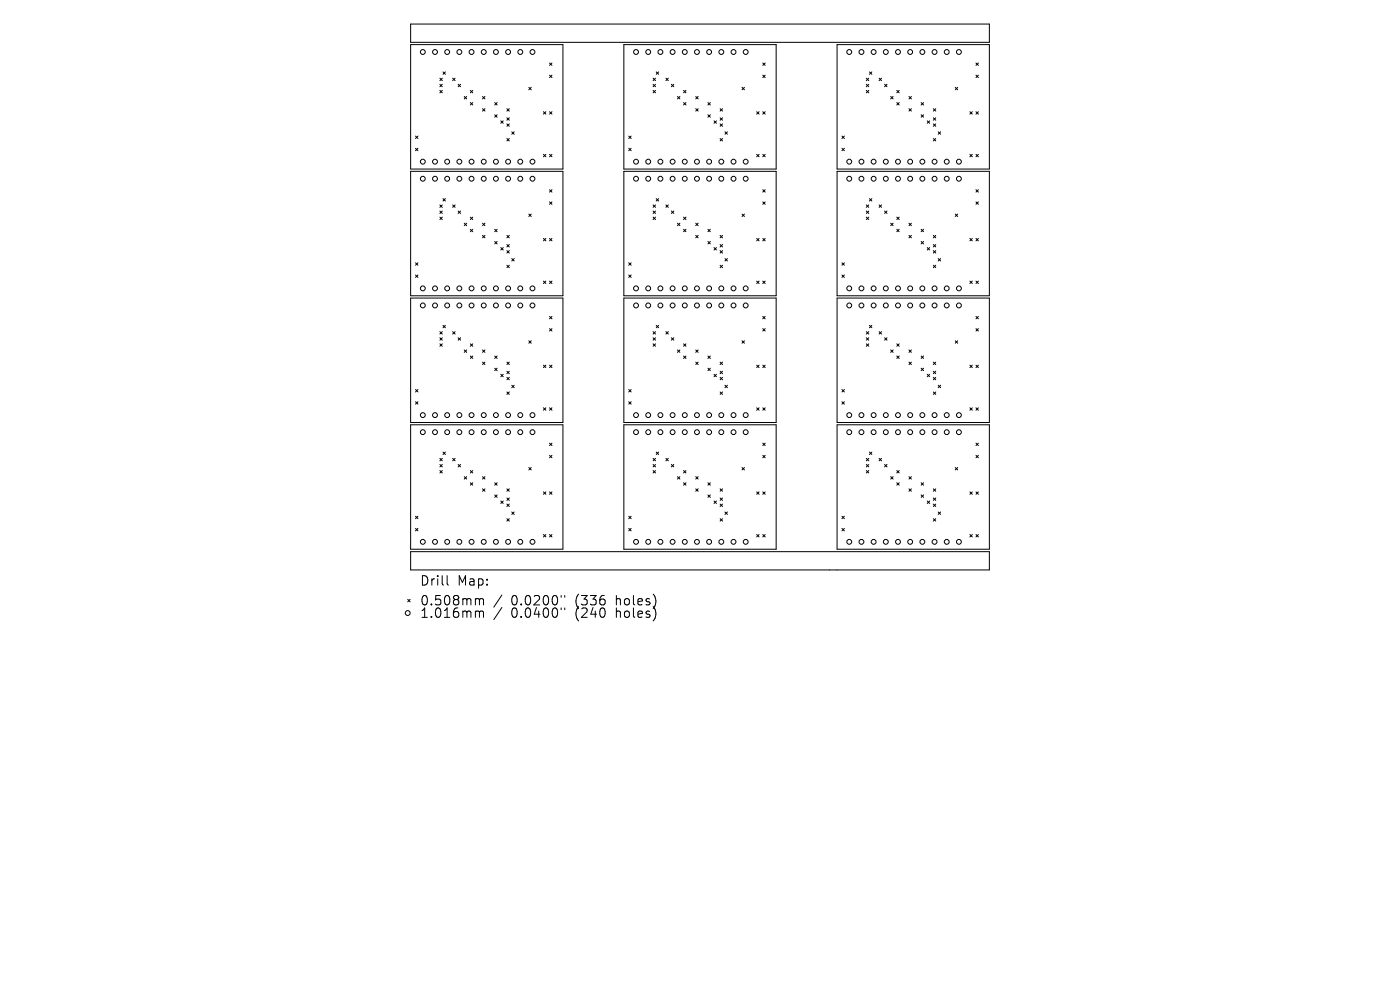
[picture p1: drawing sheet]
<svg xmlns="http://www.w3.org/2000/svg" width="297mm" height="210mm" viewBox="0 0 297 210" stroke-linecap="round" stroke-linejoin="round" font-family="sans-serif">
<defs><g id="words">
<g font-size="2.8">
<text x="89" y="124.5">Drill</text>
<text x="97" y="124.5">Map:</text>
<text x="89" y="128.7">0.508mm</text>
<text x="89" y="131.3">1.016mm</text>
<text x="108.5" y="128.7">0.0200&quot;</text>
<text x="108.5" y="131.3">0.0400&quot;</text>
<text x="122.2" y="128.7">(336</text>
<text x="122.2" y="131.3">(240</text>
<text x="131" y="128.7">holes)</text>
<text x="131" y="131.3">holes)</text>
</g>
</g></defs>
<g fill="none" stroke="#000" stroke-width=".21">
<path d="M87.1 9.5h32.3v26.4h-32.3zM87.1 5.1h122.8v3.9h-122.8zM93.3 16.6l.5 .5M93.3 17.9l.5 .5M93.3 19.2l.5 .5M93.8 16.6l-.5 .5M93.8 17.9l-.5 .5M93.8 19.2l-.5 .5M94 15.3l.5 .5M94.5 15.3l-.5 .5M96 16.6l.5 .5M96.5 16.6l-.5 .5"/>
<path d="M97.2 17.9l.5 .5M97.7 17.9l-.5 .5M99.8 19.2l.5 .5M100.3 19.2l-.5 .5M112.2 18.5l.5 .5M112.7 18.5l-.5 .5M116.6 13.4l.5 .5M116.6 15.9l.5 .6M117.1 15.9l-.5 .6M117.1 13.4l-.5 .5M132.3 9.5h32.4v26.4h-32.4zM138.5 16.6l.6 .5"/>
<path d="M138.5 17.9l.6 .5M138.5 19.2l.6 .5M139.1 16.6l-.6 .5M139.1 17.9l-.6 .5M139.1 19.2l-.6 .5M139.2 15.3l.5 .5M139.7 15.3l-.5 .5M141.3 16.6l.5 .5M141.8 16.6l-.5 .5M142.4 17.9l.5 .5M142.9 17.9l-.5 .5M145 19.2l.5 .5"/>
<path d="M145.5 19.2l-.5 .5M157.4 18.5l.5 .5M157.9 18.5l-.5 .5M161.8 13.4l.5 .5M161.8 15.9l.5 .6M162.3 15.9l-.5 .6M162.3 13.4l-.5 .5M177.6 9.5h32.3v26.4h-32.3zM183.8 16.6l.5 .5M183.8 17.9l.5 .5M183.8 19.2l.5 .5M184.3 16.6l-.5 .5"/>
<path d="M184.3 17.9l-.5 .5M184.3 19.2l-.5 .5M184.4 15.3l.6 .5M185 15.3l-.6 .5M186.5 16.6l.5 .5M187 16.6l-.5 .5M187.7 17.9l.5 .5M188.2 17.9l-.5 .5M190.2 19.2l.6 .5M190.8 19.2l-.6 .5M202.7 18.5l.5 .5M203.2 18.5l-.5 .5"/>
<path d="M207 13.4l.6 .5M207 15.9l.6 .6M207.6 15.9l-.6 .6M207.6 13.4l-.6 .5M87.1 36.3h32.3v26.4h-32.3zM88.1 28.9l.6 .5M88.1 31.5l.6 .5M88.7 28.9l-.6 .5M88.7 31.5l-.6 .5M98.5 20.5l.5 .5M99 20.5l-.5 .5M99.8 21.8l.5 .5"/>
<path d="M100.3 21.8l-.5 .5M102.4 23.1l.5 .5M102.4 20.5l.5 .5M102.9 20.5l-.5 .5M102.9 23.1l-.5 .5M104.9 24.3l.6 .6M104.9 21.8l.6 .5M105.5 21.8l-.6 .5M105.5 24.3l-.6 .6M106.2 25.6l.6 .6M106.8 25.6l-.6 .6M107.5 23.1l.5 .5"/>
<path d="M107.5 25l.5 .5M107.5 26.3l.5 .5M107.5 29.4l.5 .5M108 23.1l-.5 .5M108 25l-.5 .5M108 26.3l-.5 .5M108 29.4l-.5 .5M108.6 28l.5 .5M109.1 28l-.5 .5M115.3 32.7l.5 .6M115.3 23.7l.5 .5M115.8 23.7l-.5 .5"/>
<path d="M115.8 32.7l-.5 .6M116.6 23.7l.5 .5M116.6 32.7l.5 .6M117.1 23.7l-.5 .5M117.1 32.7l-.5 .6M132.3 36.3h32.4v26.4h-32.4zM133.4 28.9l.5 .5M133.4 31.5l.5 .5M133.9 28.9l-.5 .5M133.9 31.5l-.5 .5M143.7 20.5l.5 .5M144.2 20.5l-.5 .5"/>
<path d="M145 21.8l.5 .5M145.5 21.8l-.5 .5M147.6 20.5l.5 .5M147.6 23.1l.5 .5M148.1 20.5l-.5 .5M148.1 23.1l-.5 .5M150.2 21.8l.5 .5M150.2 24.3l.5 .6M150.7 21.8l-.5 .5M150.7 24.3l-.5 .6M151.5 25.6l.5 .6M152 25.6l-.5 .6"/>
<path d="M152.8 23.1l.5 .5M152.8 25l.5 .5M152.8 26.3l.5 .5M152.8 29.4l.5 .5M153.3 23.1l-.5 .5M153.3 25l-.5 .5M153.3 26.3l-.5 .5M153.3 29.4l-.5 .5M153.8 28l.5 .5M154.3 28l-.5 .5M160.5 32.7l.5 .6M160.5 23.7l.5 .5"/>
<path d="M161 32.7l-.5 .6M161 23.7l-.5 .5M161.8 23.7l.5 .5M161.8 32.7l.5 .6M162.3 23.7l-.5 .5M162.3 32.7l-.5 .6M177.6 36.3h32.3v26.4h-32.3zM178.6 28.9l.5 .5M178.6 31.5l.5 .5M179.1 28.9l-.5 .5M179.1 31.5l-.5 .5M189 20.5l.5 .5"/>
<path d="M189.5 20.5l-.5 .5M190.2 21.8l.6 .5M190.8 21.8l-.6 .5M192.8 23.1l.5 .5M192.8 20.5l.5 .5M193.3 20.5l-.5 .5M193.3 23.1l-.5 .5M195.4 24.3l.5 .6M195.4 21.8l.5 .5M195.9 21.8l-.5 .5M195.9 24.3l-.5 .6M196.7 25.6l.5 .6"/>
<path d="M197.2 25.6l-.5 .6M198 23.1l.5 .5M198 25l.5 .5M198 26.3l.5 .5M198 29.4l.5 .5M198.5 23.1l-.5 .5M198.5 25l-.5 .5M198.5 26.3l-.5 .5M198.5 29.4l-.5 .5M199 28l.6 .5M199.6 28l-.6 .5M205.8 32.7l.5 .6"/>
<path d="M205.8 23.7l.5 .5M206.3 32.7l-.5 .6M206.3 23.7l-.5 .5M207 23.7l.6 .5M207 32.7l.6 .6M207.6 23.7l-.6 .5M207.6 32.7l-.6 .6M88.1 55.7l.6 .6M88.1 58.3l.6 .6M88.7 55.7l-.6 .6M88.7 58.3l-.6 .6M93.3 43.5l.5 .5"/>
<path d="M93.3 44.8l.5 .5M93.3 46.1l.5 .5M93.8 43.5l-.5 .5M93.8 44.8l-.5 .5M93.8 46.1l-.5 .5M94 42.1l.5 .5M94.5 42.1l-.5 .5M96 43.5l.5 .5M96.5 43.5l-.5 .5M97.2 44.8l.5 .5M97.7 44.8l-.5 .5M98.5 47.3l.5 .6"/>
<path d="M99 47.3l-.5 .6M99.8 48.6l.5 .6M99.8 46.1l.5 .5M100.3 46.1l-.5 .5M100.3 48.6l-.5 .6M102.4 49.9l.5 .5M102.4 47.3l.5 .6M102.9 47.3l-.5 .6M102.9 49.9l-.5 .5M104.9 48.6l.6 .6M104.9 51.2l.6 .5M105.5 48.6l-.6 .6"/>
<path d="M105.5 51.2l-.6 .5M106.2 52.5l.6 .5M106.8 52.5l-.6 .5M107.5 49.9l.5 .5M107.5 51.9l.5 .5M107.5 53.2l.5 .5M107.5 56.3l.5 .5M108 49.9l-.5 .5M108 51.9l-.5 .5M108 53.2l-.5 .5M108 56.3l-.5 .5M108.6 54.8l.5 .6"/>
<path d="M109.1 54.8l-.5 .6M112.2 45.4l.5 .5M112.7 45.4l-.5 .5M115.3 59.6l.5 .5M115.3 50.6l.5 .5M115.8 50.6l-.5 .5M115.8 59.6l-.5 .5M116.6 40.2l.5 .6M116.6 42.8l.5 .5M116.6 50.6l.5 .5M116.6 59.6l.5 .5M117.1 42.8l-.5 .5"/>
<path d="M117.1 40.2l-.5 .6M117.1 50.6l-.5 .5M117.1 59.6l-.5 .5M133.4 55.7l.5 .6M133.4 58.3l.5 .6M133.9 55.7l-.5 .6M133.9 58.3l-.5 .6M138.5 43.5l.6 .5M138.5 44.8l.6 .5M138.5 46.1l.6 .5M139.1 43.5l-.6 .5M139.1 44.8l-.6 .5"/>
<path d="M139.1 46.1l-.6 .5M139.2 42.1l.5 .5M139.7 42.1l-.5 .5M141.3 43.5l.5 .5M141.8 43.5l-.5 .5M142.4 44.8l.5 .5M142.9 44.8l-.5 .5M143.7 47.3l.5 .6M144.2 47.3l-.5 .6M145 48.6l.5 .6M145 46.1l.5 .5M145.5 46.1l-.5 .5"/>
<path d="M145.5 48.6l-.5 .6M147.6 47.3l.5 .6M147.6 49.9l.5 .5M148.1 47.3l-.5 .6M148.1 49.9l-.5 .5M150.2 51.2l.5 .5M150.2 48.6l.5 .6M150.7 48.6l-.5 .6M150.7 51.2l-.5 .5M151.5 52.5l.5 .5M152 52.5l-.5 .5M152.8 49.9l.5 .5"/>
<path d="M152.8 51.9l.5 .5M152.8 53.2l.5 .5M152.8 56.3l.5 .5M153.3 49.9l-.5 .5M153.3 51.9l-.5 .5M153.3 53.2l-.5 .5M153.3 56.3l-.5 .5M153.8 54.8l.5 .6M154.3 54.8l-.5 .6M157.4 45.4l.5 .5M157.9 45.4l-.5 .5M160.5 59.6l.5 .5"/>
<path d="M160.5 50.6l.5 .5M161 50.6l-.5 .5M161 59.6l-.5 .5M161.8 40.2l.5 .6M161.8 42.8l.5 .5M161.8 50.6l.5 .5M161.8 59.6l.5 .5M162.3 40.2l-.5 .6M162.3 42.8l-.5 .5M162.3 50.6l-.5 .5M162.3 59.6l-.5 .5M178.6 55.7l.5 .6"/>
<path d="M178.6 58.3l.5 .6M179.1 55.7l-.5 .6M179.1 58.3l-.5 .6M183.8 43.5l.5 .5M183.8 44.8l.5 .5M183.8 46.1l.5 .5M184.3 43.5l-.5 .5M184.3 44.8l-.5 .5M184.3 46.1l-.5 .5M184.4 42.1l.6 .5M185 42.1l-.6 .5M186.5 43.5l.5 .5"/>
<path d="M187 43.5l-.5 .5M187.7 44.8l.5 .5M188.2 44.8l-.5 .5M189 47.3l.5 .6M189.5 47.3l-.5 .6M190.2 46.1l.6 .5M190.2 48.6l.6 .6M190.8 46.1l-.6 .5M190.8 48.6l-.6 .6M192.8 49.9l.5 .5M192.8 47.3l.5 .6M193.3 47.3l-.5 .6"/>
<path d="M193.3 49.9l-.5 .5M195.4 51.2l.5 .5M195.4 48.6l.5 .6M195.9 48.6l-.5 .6M195.9 51.2l-.5 .5M196.7 52.5l.5 .5M197.2 52.5l-.5 .5M198 49.9l.5 .5M198 51.9l.5 .5M198 53.2l.5 .5M198 56.3l.5 .5M198.5 49.9l-.5 .5"/>
<path d="M198.5 51.9l-.5 .5M198.5 53.2l-.5 .5M198.5 56.3l-.5 .5M199 54.8l.6 .6M199.6 54.8l-.6 .6M202.7 45.4l.5 .5M203.2 45.4l-.5 .5M205.8 50.6l.5 .5M205.8 59.6l.5 .5M206.3 50.6l-.5 .5M206.3 59.6l-.5 .5M207 40.2l.6 .6"/>
<path d="M207 42.8l.6 .5M207 50.6l.6 .5M207 59.6l.6 .5M207.6 42.8l-.6 .5M207.6 40.2l-.6 .6M207.6 50.6l-.6 .5M207.6 59.6l-.6 .5M87.1 63.2h32.3v26.4h-32.3zM93.3 70.4l.5 .5M93.3 71.6l.5 .6M93.3 72.9l.5 .6M93.8 70.4l-.5 .5"/>
<path d="M93.8 71.6l-.5 .6M93.8 72.9l-.5 .6M94 69l.5 .5M94.5 69l-.5 .5M96 70.4l.5 .5M96.5 70.4l-.5 .5M97.2 71.6l.5 .6M97.7 71.6l-.5 .6M98.5 74.2l.5 .5M99 74.2l-.5 .5M99.8 75.5l.5 .5M99.8 72.9l.5 .6"/>
<path d="M100.3 72.9l-.5 .6M100.3 75.5l-.5 .5M102.4 76.8l.5 .5M102.4 74.2l.5 .5M102.9 74.2l-.5 .5M102.9 76.8l-.5 .5M104.9 75.5l.6 .5M104.9 78.1l.6 .5M105.5 75.5l-.6 .5M105.5 78.1l-.6 .5M106.2 79.4l.6 .5M106.8 79.4l-.6 .5"/>
<path d="M107.5 76.8l.5 .5M107.5 78.8l.5 .5M108 76.8l-.5 .5M108 78.8l-.5 .5M112.2 72.3l.5 .5M112.7 72.3l-.5 .5M115.3 77.5l.5 .5M115.8 77.5l-.5 .5M116.6 67.1l.5 .5M116.6 69.7l.5 .5M116.6 77.5l.5 .5M117.1 69.7l-.5 .5"/>
<path d="M117.1 67.1l-.5 .5M117.1 77.5l-.5 .5M132.3 63.2h32.4v26.4h-32.4zM138.5 70.4l.6 .5M138.5 71.6l.6 .6M138.5 72.9l.6 .6M139.1 70.4l-.6 .5M139.1 71.6l-.6 .6M139.1 72.9l-.6 .6M139.2 69l.5 .5M139.7 69l-.5 .5M141.3 70.4l.5 .5"/>
<path d="M141.8 70.4l-.5 .5M142.4 71.6l.5 .6M142.9 71.6l-.5 .6M143.7 74.2l.5 .5M144.2 74.2l-.5 .5M145 75.5l.5 .5M145 72.9l.5 .6M145.5 72.9l-.5 .6M145.5 75.5l-.5 .5M147.6 76.8l.5 .5M147.6 74.2l.5 .5M148.1 74.2l-.5 .5"/>
<path d="M148.1 76.8l-.5 .5M150.2 78.1l.5 .5M150.2 75.5l.5 .5M150.7 75.5l-.5 .5M150.7 78.1l-.5 .5M151.5 79.4l.5 .5M152 79.4l-.5 .5M152.8 76.8l.5 .5M152.8 78.8l.5 .5M153.3 76.8l-.5 .5M153.3 78.8l-.5 .5M157.4 72.3l.5 .5"/>
<path d="M157.9 72.3l-.5 .5M160.5 77.5l.5 .5M161 77.5l-.5 .5M161.8 67.1l.5 .5M161.8 69.7l.5 .5M161.8 77.5l.5 .5M162.3 69.7l-.5 .5M162.3 67.1l-.5 .5M162.3 77.5l-.5 .5M177.6 63.2h32.3v26.4h-32.3zM183.8 71.6l.5 .6M183.8 70.4l.5 .5"/>
<path d="M183.8 72.9l.5 .6M184.3 70.4l-.5 .5M184.3 71.6l-.5 .6M184.3 72.9l-.5 .6M184.4 69l.6 .5M185 69l-.6 .5M186.5 70.4l.5 .5M187 70.4l-.5 .5M187.7 71.6l.5 .6M188.2 71.6l-.5 .6M189 74.2l.5 .5M189.5 74.2l-.5 .5"/>
<path d="M190.2 75.5l.6 .5M190.2 72.9l.6 .6M190.8 72.9l-.6 .6M190.8 75.5l-.6 .5M192.8 76.8l.5 .5M192.8 74.2l.5 .5M193.3 74.2l-.5 .5M193.3 76.8l-.5 .5M195.4 78.1l.5 .5M195.4 75.5l.5 .5M195.9 75.5l-.5 .5M195.9 78.1l-.5 .5"/>
<path d="M196.7 79.4l.5 .5M197.2 79.4l-.5 .5M198 76.8l.5 .5M198 78.8l.5 .5M198.5 76.8l-.5 .5M198.5 78.8l-.5 .5M202.7 72.3l.5 .5M203.2 72.3l-.5 .5M205.8 77.5l.5 .5M206.3 77.5l-.5 .5M207 67.1l.6 .5M207 69.7l.6 .5"/>
<path d="M207 77.5l.6 .5M207.6 69.7l-.6 .5M207.6 67.1l-.6 .5M207.6 77.5l-.6 .5M87.1 90.1h32.3v26.4h-32.3zM88.1 82.6l.6 .5M88.1 85.2l.6 .5M88.7 82.6l-.6 .5M88.7 85.2l-.6 .5M93.3 97.2l.5 .6M93.3 98.5l.5 .5M93.3 99.8l.5 .5"/>
<path d="M93.8 97.2l-.5 .6M93.8 98.5l-.5 .5M93.8 99.8l-.5 .5M94 95.9l.5 .5M94.5 95.9l-.5 .5M96 97.2l.5 .6M96.5 97.2l-.5 .6M97.2 98.5l.5 .5M97.7 98.5l-.5 .5M99.8 99.8l.5 .5M100.3 99.8l-.5 .5M107.5 80l.5 .6"/>
<path d="M107.5 83.1l.5 .6M108 80l-.5 .6M108 83.1l-.5 .6M108.6 81.7l.5 .5M109.1 81.7l-.5 .5M112.2 99.2l.5 .5M112.7 99.2l-.5 .5M115.3 86.5l.5 .5M115.8 86.5l-.5 .5M116.6 86.5l.5 .5M116.6 94l.5 .5M116.6 96.6l.5 .5"/>
<path d="M117.1 96.6l-.5 .5M117.1 86.5l-.5 .5M117.1 94l-.5 .5M132.3 90.1h32.4v26.4h-32.4zM133.4 82.6l.5 .5M133.4 85.2l.5 .5M133.9 82.6l-.5 .5M133.9 85.2l-.5 .5M138.5 97.2l.6 .6M138.5 98.5l.6 .5M138.5 99.8l.6 .5M139.1 97.2l-.6 .6"/>
<path d="M139.1 98.5l-.6 .5M139.1 99.8l-.6 .5M139.2 95.9l.5 .5M139.7 95.9l-.5 .5M141.3 97.2l.5 .6M141.8 97.2l-.5 .6M142.4 98.5l.5 .5M142.9 98.5l-.5 .5M145 99.8l.5 .5M145.5 99.8l-.5 .5M152.8 80l.5 .6M152.8 83.1l.5 .6"/>
<path d="M153.3 80l-.5 .6M153.3 83.1l-.5 .6M153.8 81.7l.5 .5M154.3 81.7l-.5 .5M157.4 99.2l.5 .5M157.9 99.2l-.5 .5M160.5 86.5l.5 .5M161 86.5l-.5 .5M161.8 86.5l.5 .5M161.8 94l.5 .5M161.8 96.6l.5 .5M162.3 96.6l-.5 .5"/>
<path d="M162.3 86.5l-.5 .5M162.3 94l-.5 .5M177.6 90.1h32.3v26.4h-32.3zM178.6 82.6l.5 .5M178.6 85.2l.5 .5M179.1 82.6l-.5 .5M179.1 85.2l-.5 .5M183.8 98.5l.5 .5M183.8 97.2l.5 .6M183.8 99.8l.5 .5M184.3 97.2l-.5 .6M184.3 98.5l-.5 .5"/>
<path d="M184.3 99.8l-.5 .5M184.4 95.9l.6 .5M185 95.9l-.6 .5M186.5 97.2l.5 .6M187 97.2l-.5 .6M187.7 98.5l.5 .5M188.2 98.5l-.5 .5M190.2 99.8l.6 .5M190.8 99.8l-.6 .5M198 80l.5 .6M198 83.1l.5 .6M198.5 80l-.5 .6"/>
<path d="M198.5 83.1l-.5 .6M199 81.7l.6 .5M199.6 81.7l-.6 .5M202.7 99.2l.5 .5M203.2 99.2l-.5 .5M205.8 86.5l.5 .5M206.3 86.5l-.5 .5M207 86.5l.6 .5M207 94l.6 .5M207 96.6l.6 .5M207.6 96.6l-.6 .5M207.6 86.5l-.6 .5"/>
<path d="M207.6 94l-.6 .5M87.1 117h122.8v3.9h-122.8zM88.1 109.5l.6 .5M88.1 112.1l.6 .5M88.7 109.5l-.6 .5M88.7 112.1l-.6 .5M98.5 101.1l.5 .5M99 101.1l-.5 .5M99.8 102.4l.5 .5M100.3 102.4l-.5 .5M102.4 101.1l.5 .5M102.4 103.7l.5 .5"/>
<path d="M102.9 101.1l-.5 .5M102.9 103.7l-.5 .5M104.9 105l.6 .5M104.9 102.4l.6 .5M105.5 102.4l-.6 .5M105.5 105l-.6 .5M106.2 106.3l.6 .5M106.8 106.3l-.6 .5M107.5 103.7l.5 .5M107.5 105.6l.5 .6M107.5 106.9l.5 .5M107.5 110l.5 .5"/>
<path d="M108 103.7l-.5 .5M108 105.6l-.5 .6M108 106.9l-.5 .5M108 110l-.5 .5M108.6 108.6l.5 .5M109.1 108.6l-.5 .5M115.3 113.4l.5 .5M115.3 104.3l.5 .6M115.8 104.3l-.5 .6M115.8 113.4l-.5 .5M116.6 104.3l.5 .6M116.6 113.4l.5 .5"/>
<path d="M117.1 104.3l-.5 .6M117.1 113.4l-.5 .5M133.4 109.5l.5 .5M133.4 112.1l.5 .5M133.9 109.5l-.5 .5M133.9 112.1l-.5 .5M143.7 101.1l.5 .5M144.2 101.1l-.5 .5M145 102.4l.5 .5M145.5 102.4l-.5 .5M147.6 103.7l.5 .5M147.6 101.1l.5 .5"/>
<path d="M148.1 101.1l-.5 .5M148.1 103.7l-.5 .5M150.2 105l.5 .5M150.2 102.4l.5 .5M150.7 102.4l-.5 .5M150.7 105l-.5 .5M151.5 106.3l.5 .5M152 106.3l-.5 .5M152.8 103.7l.5 .5M152.8 105.6l.5 .6M152.8 106.9l.5 .5M152.8 110l.5 .5"/>
<path d="M153.3 103.7l-.5 .5M153.3 105.6l-.5 .6M153.3 106.9l-.5 .5M153.3 110l-.5 .5M153.8 108.6l.5 .5M154.3 108.6l-.5 .5M160.5 104.3l.5 .6M160.5 113.4l.5 .5M161 104.3l-.5 .6M161 113.4l-.5 .5M161.8 104.3l.5 .6M161.8 113.4l.5 .5"/>
<path d="M162.3 104.3l-.5 .6M162.3 113.4l-.5 .5M178.6 109.5l.5 .5M178.6 112.1l.5 .5M179.1 109.5l-.5 .5M179.1 112.1l-.5 .5M189 101.1l.5 .5M189.5 101.1l-.5 .5M190.2 102.4l.6 .5M190.8 102.4l-.6 .5M192.8 103.7l.5 .5M192.8 101.1l.5 .5"/>
<path d="M193.3 101.1l-.5 .5M193.3 103.7l-.5 .5M195.4 105l.5 .5M195.4 102.4l.5 .5M195.9 102.4l-.5 .5M195.9 105l-.5 .5M196.7 106.3l.5 .5M197.2 106.3l-.5 .5M198 103.7l.5 .5M198 105.6l.5 .6M198 106.9l.5 .5M198 110l.5 .5"/>
<path d="M198.5 103.7l-.5 .5M198.5 105.6l-.5 .6M198.5 106.9l-.5 .5M198.5 110l-.5 .5M199 108.6l.6 .5M199.6 108.6l-.6 .5M205.8 104.3l.5 .6M205.8 113.4l.5 .5M206.3 104.3l-.5 .6M206.3 113.4l-.5 .5M207 104.3l.6 .6M207 113.4l.6 .5"/>
<path d="M207.6 104.3l-.6 .6M207.6 113.4l-.6 .5M86.5 127.1l.5 .6M87 127.1l-.5 .6M94.9 122.1v1.7l.2 .3M101.1 127l.5 .1 .1 .2M101.1 129.6h.3l.3 .3M101.7 127.3l.3-.3 .5 .1 .1 1.2M101.7 127.3v1M101.7 129.9v1.1M101.7 129.9l.3-.3 .5 .1 .1 1.3M106.5 126.2l-1.7 2.6"/>
<path d="M106.5 128.9l-1.7 2.5M119 126.3v.4M119 129v.3M119.8 126.3v.4M119.8 129v.3"/>
<circle cx="89.7" cy="11" r=".52"/>
<circle cx="92.3" cy="11" r=".52"/>
<circle cx="94.9" cy="11" r=".52"/>
<circle cx="97.5" cy="11" r=".52"/>
<circle cx="100" cy="11" r=".52"/>
<circle cx="102.6" cy="11" r=".52"/>
<circle cx="105.2" cy="11" r=".52"/>
<circle cx="107.8" cy="11" r=".52"/>
<circle cx="110.4" cy="11" r=".52"/>
<circle cx="113" cy="11" r=".52"/>
<circle cx="134.9" cy="11" r=".52"/>
<circle cx="137.5" cy="11" r=".52"/>
<circle cx="140.1" cy="11" r=".52"/>
<circle cx="142.7" cy="11" r=".52"/>
<circle cx="145.3" cy="11" r=".52"/>
<circle cx="147.9" cy="11" r=".52"/>
<circle cx="150.4" cy="11" r=".52"/>
<circle cx="153" cy="11" r=".52"/>
<circle cx="155.6" cy="11" r=".52"/>
<circle cx="158.2" cy="11" r=".52"/>
<circle cx="180.2" cy="11" r=".52"/>
<circle cx="182.7" cy="11" r=".52"/>
<circle cx="185.3" cy="11" r=".52"/>
<circle cx="187.9" cy="11" r=".52"/>
<circle cx="190.5" cy="11" r=".52"/>
<circle cx="193.1" cy="11" r=".52"/>
<circle cx="195.7" cy="11" r=".52"/>
<circle cx="198.3" cy="11" r=".52"/>
<circle cx="200.8" cy="11" r=".52"/>
<circle cx="203.4" cy="11" r=".52"/>
<circle cx="89.7" cy="34.3" r=".52"/>
<circle cx="89.7" cy="37.9" r=".52"/>
<circle cx="92.3" cy="34.3" r=".52"/>
<circle cx="92.3" cy="37.9" r=".52"/>
<circle cx="94.9" cy="34.3" r=".52"/>
<circle cx="94.9" cy="37.9" r=".52"/>
<circle cx="97.5" cy="34.3" r=".52"/>
<circle cx="97.5" cy="37.9" r=".52"/>
<circle cx="100" cy="34.3" r=".52"/>
<circle cx="100" cy="37.9" r=".52"/>
<circle cx="102.6" cy="34.3" r=".52"/>
<circle cx="102.6" cy="37.9" r=".52"/>
<circle cx="105.2" cy="34.3" r=".52"/>
<circle cx="105.2" cy="37.9" r=".52"/>
<circle cx="107.8" cy="34.3" r=".52"/>
<circle cx="107.8" cy="37.9" r=".52"/>
<circle cx="110.4" cy="34.3" r=".52"/>
<circle cx="110.4" cy="37.9" r=".52"/>
<circle cx="113" cy="34.3" r=".52"/>
<circle cx="113" cy="37.9" r=".52"/>
<circle cx="134.9" cy="34.3" r=".52"/>
<circle cx="134.9" cy="37.9" r=".52"/>
<circle cx="137.5" cy="34.3" r=".52"/>
<circle cx="137.5" cy="37.9" r=".52"/>
<circle cx="140.1" cy="34.3" r=".52"/>
<circle cx="140.1" cy="37.9" r=".52"/>
<circle cx="142.7" cy="34.3" r=".52"/>
<circle cx="142.7" cy="37.9" r=".52"/>
<circle cx="145.3" cy="34.3" r=".52"/>
<circle cx="145.3" cy="37.9" r=".52"/>
<circle cx="147.9" cy="34.3" r=".52"/>
<circle cx="147.9" cy="37.9" r=".52"/>
<circle cx="150.4" cy="34.3" r=".52"/>
<circle cx="150.4" cy="37.9" r=".52"/>
<circle cx="153" cy="34.3" r=".52"/>
<circle cx="153" cy="37.9" r=".52"/>
<circle cx="155.6" cy="34.3" r=".52"/>
<circle cx="155.6" cy="37.9" r=".52"/>
<circle cx="158.2" cy="34.3" r=".52"/>
<circle cx="158.2" cy="37.9" r=".52"/>
<circle cx="180.2" cy="34.3" r=".52"/>
<circle cx="180.2" cy="37.9" r=".52"/>
<circle cx="182.7" cy="34.3" r=".52"/>
<circle cx="182.7" cy="37.9" r=".52"/>
<circle cx="185.3" cy="34.3" r=".52"/>
<circle cx="185.3" cy="37.9" r=".52"/>
<circle cx="187.9" cy="34.3" r=".52"/>
<circle cx="187.9" cy="37.9" r=".52"/>
<circle cx="190.5" cy="34.3" r=".52"/>
<circle cx="190.5" cy="37.9" r=".52"/>
<circle cx="193.1" cy="34.3" r=".52"/>
<circle cx="193.1" cy="37.9" r=".52"/>
<circle cx="195.7" cy="34.3" r=".52"/>
<circle cx="195.7" cy="37.9" r=".52"/>
<circle cx="198.3" cy="34.3" r=".52"/>
<circle cx="198.3" cy="37.9" r=".52"/>
<circle cx="200.8" cy="34.3" r=".52"/>
<circle cx="200.8" cy="37.9" r=".52"/>
<circle cx="203.4" cy="34.3" r=".52"/>
<circle cx="203.4" cy="37.9" r=".52"/>
<circle cx="89.7" cy="64.8" r=".52"/>
<circle cx="89.7" cy="61.2" r=".52"/>
<circle cx="92.3" cy="64.8" r=".52"/>
<circle cx="92.3" cy="61.2" r=".52"/>
<circle cx="94.9" cy="64.8" r=".52"/>
<circle cx="94.9" cy="61.2" r=".52"/>
<circle cx="97.5" cy="64.8" r=".52"/>
<circle cx="97.5" cy="61.2" r=".52"/>
<circle cx="100" cy="64.8" r=".52"/>
<circle cx="100" cy="61.2" r=".52"/>
<circle cx="102.6" cy="64.8" r=".52"/>
<circle cx="102.6" cy="61.2" r=".52"/>
<circle cx="105.2" cy="64.8" r=".52"/>
<circle cx="105.2" cy="61.2" r=".52"/>
<circle cx="107.8" cy="64.8" r=".52"/>
<circle cx="107.8" cy="61.2" r=".52"/>
<circle cx="110.4" cy="64.8" r=".52"/>
<circle cx="110.4" cy="61.2" r=".52"/>
<circle cx="113" cy="64.8" r=".52"/>
<circle cx="113" cy="61.2" r=".52"/>
<circle cx="134.9" cy="64.8" r=".52"/>
<circle cx="134.9" cy="61.2" r=".52"/>
<circle cx="137.5" cy="64.8" r=".52"/>
<circle cx="137.5" cy="61.2" r=".52"/>
<circle cx="140.1" cy="64.8" r=".52"/>
<circle cx="140.1" cy="61.2" r=".52"/>
<circle cx="142.7" cy="64.8" r=".52"/>
<circle cx="142.7" cy="61.2" r=".52"/>
<circle cx="145.3" cy="64.8" r=".52"/>
<circle cx="145.3" cy="61.2" r=".52"/>
<circle cx="147.9" cy="64.8" r=".52"/>
<circle cx="147.9" cy="61.2" r=".52"/>
<circle cx="150.4" cy="64.8" r=".52"/>
<circle cx="150.4" cy="61.2" r=".52"/>
<circle cx="153" cy="64.8" r=".52"/>
<circle cx="153" cy="61.2" r=".52"/>
<circle cx="155.6" cy="64.8" r=".52"/>
<circle cx="155.6" cy="61.2" r=".52"/>
<circle cx="158.2" cy="64.8" r=".52"/>
<circle cx="158.2" cy="61.2" r=".52"/>
<circle cx="180.2" cy="64.8" r=".52"/>
<circle cx="180.2" cy="61.2" r=".52"/>
<circle cx="182.7" cy="64.8" r=".52"/>
<circle cx="182.7" cy="61.2" r=".52"/>
<circle cx="185.3" cy="64.8" r=".52"/>
<circle cx="185.3" cy="61.2" r=".52"/>
<circle cx="187.9" cy="64.8" r=".52"/>
<circle cx="187.9" cy="61.2" r=".52"/>
<circle cx="190.5" cy="64.8" r=".52"/>
<circle cx="190.5" cy="61.2" r=".52"/>
<circle cx="193.1" cy="64.8" r=".52"/>
<circle cx="193.1" cy="61.2" r=".52"/>
<circle cx="195.7" cy="64.8" r=".52"/>
<circle cx="195.7" cy="61.2" r=".52"/>
<circle cx="198.3" cy="64.8" r=".52"/>
<circle cx="198.3" cy="61.2" r=".52"/>
<circle cx="200.8" cy="64.8" r=".52"/>
<circle cx="200.8" cy="61.2" r=".52"/>
<circle cx="203.4" cy="64.8" r=".52"/>
<circle cx="203.4" cy="61.2" r=".52"/>
<circle cx="89.7" cy="91.7" r=".52"/>
<circle cx="89.7" cy="88.1" r=".52"/>
<circle cx="92.3" cy="91.7" r=".52"/>
<circle cx="92.3" cy="88.1" r=".52"/>
<circle cx="94.9" cy="91.7" r=".52"/>
<circle cx="94.9" cy="88.1" r=".52"/>
<circle cx="97.5" cy="91.7" r=".52"/>
<circle cx="97.5" cy="88.1" r=".52"/>
<circle cx="100" cy="91.7" r=".52"/>
<circle cx="100" cy="88.1" r=".52"/>
<circle cx="102.6" cy="91.7" r=".52"/>
<circle cx="102.6" cy="88.1" r=".52"/>
<circle cx="105.2" cy="91.7" r=".52"/>
<circle cx="105.2" cy="88.1" r=".52"/>
<circle cx="107.8" cy="91.7" r=".52"/>
<circle cx="107.8" cy="88.1" r=".52"/>
<circle cx="110.4" cy="91.7" r=".52"/>
<circle cx="110.4" cy="88.1" r=".52"/>
<circle cx="113" cy="91.7" r=".52"/>
<circle cx="113" cy="88.1" r=".52"/>
<circle cx="134.9" cy="91.7" r=".52"/>
<circle cx="134.9" cy="88.1" r=".52"/>
<circle cx="137.5" cy="91.7" r=".52"/>
<circle cx="137.5" cy="88.1" r=".52"/>
<circle cx="140.1" cy="91.7" r=".52"/>
<circle cx="140.1" cy="88.1" r=".52"/>
<circle cx="142.7" cy="91.7" r=".52"/>
<circle cx="142.7" cy="88.1" r=".52"/>
<circle cx="145.3" cy="91.7" r=".52"/>
<circle cx="145.3" cy="88.1" r=".52"/>
<circle cx="147.9" cy="91.7" r=".52"/>
<circle cx="147.9" cy="88.1" r=".52"/>
<circle cx="150.4" cy="91.7" r=".52"/>
<circle cx="150.4" cy="88.1" r=".52"/>
<circle cx="153" cy="91.7" r=".52"/>
<circle cx="153" cy="88.1" r=".52"/>
<circle cx="155.6" cy="91.7" r=".52"/>
<circle cx="155.6" cy="88.1" r=".52"/>
<circle cx="158.2" cy="91.7" r=".52"/>
<circle cx="158.2" cy="88.1" r=".52"/>
<circle cx="180.2" cy="91.7" r=".52"/>
<circle cx="180.2" cy="88.1" r=".52"/>
<circle cx="182.7" cy="91.7" r=".52"/>
<circle cx="182.7" cy="88.1" r=".52"/>
<circle cx="185.3" cy="91.7" r=".52"/>
<circle cx="185.3" cy="88.1" r=".52"/>
<circle cx="187.9" cy="91.7" r=".52"/>
<circle cx="187.9" cy="88.1" r=".52"/>
<circle cx="190.5" cy="91.7" r=".52"/>
<circle cx="190.5" cy="88.1" r=".52"/>
<circle cx="193.1" cy="91.7" r=".52"/>
<circle cx="193.1" cy="88.1" r=".52"/>
<circle cx="195.7" cy="91.7" r=".52"/>
<circle cx="195.7" cy="88.1" r=".52"/>
<circle cx="198.3" cy="91.7" r=".52"/>
<circle cx="198.3" cy="88.1" r=".52"/>
<circle cx="200.8" cy="91.7" r=".52"/>
<circle cx="200.8" cy="88.1" r=".52"/>
<circle cx="203.4" cy="91.7" r=".52"/>
<circle cx="203.4" cy="88.1" r=".52"/>
<circle cx="89.7" cy="114.9" r=".52"/>
<circle cx="92.3" cy="114.9" r=".52"/>
<circle cx="94.9" cy="114.9" r=".52"/>
<circle cx="97.5" cy="114.9" r=".52"/>
<circle cx="100" cy="114.9" r=".52"/>
<circle cx="102.6" cy="114.9" r=".52"/>
<circle cx="105.2" cy="114.9" r=".52"/>
<circle cx="107.8" cy="114.9" r=".52"/>
<circle cx="110.4" cy="114.9" r=".52"/>
<circle cx="113" cy="114.9" r=".52"/>
<circle cx="134.9" cy="114.9" r=".52"/>
<circle cx="137.5" cy="114.9" r=".52"/>
<circle cx="140.1" cy="114.9" r=".52"/>
<circle cx="142.7" cy="114.9" r=".52"/>
<circle cx="145.3" cy="114.9" r=".52"/>
<circle cx="147.9" cy="114.9" r=".52"/>
<circle cx="150.4" cy="114.9" r=".52"/>
<circle cx="153" cy="114.9" r=".52"/>
<circle cx="155.6" cy="114.9" r=".52"/>
<circle cx="158.2" cy="114.9" r=".52"/>
<circle cx="180.2" cy="114.9" r=".52"/>
<circle cx="182.7" cy="114.9" r=".52"/>
<circle cx="185.3" cy="114.9" r=".52"/>
<circle cx="187.9" cy="114.9" r=".52"/>
<circle cx="190.5" cy="114.9" r=".52"/>
<circle cx="193.1" cy="114.9" r=".52"/>
<circle cx="195.7" cy="114.9" r=".52"/>
<circle cx="198.3" cy="114.9" r=".52"/>
<circle cx="200.8" cy="114.9" r=".52"/>
<circle cx="203.4" cy="114.9" r=".52"/>
<circle cx="86.5" cy="130" r=".52"/>
</g>
<use href="#words"/>
</svg>
